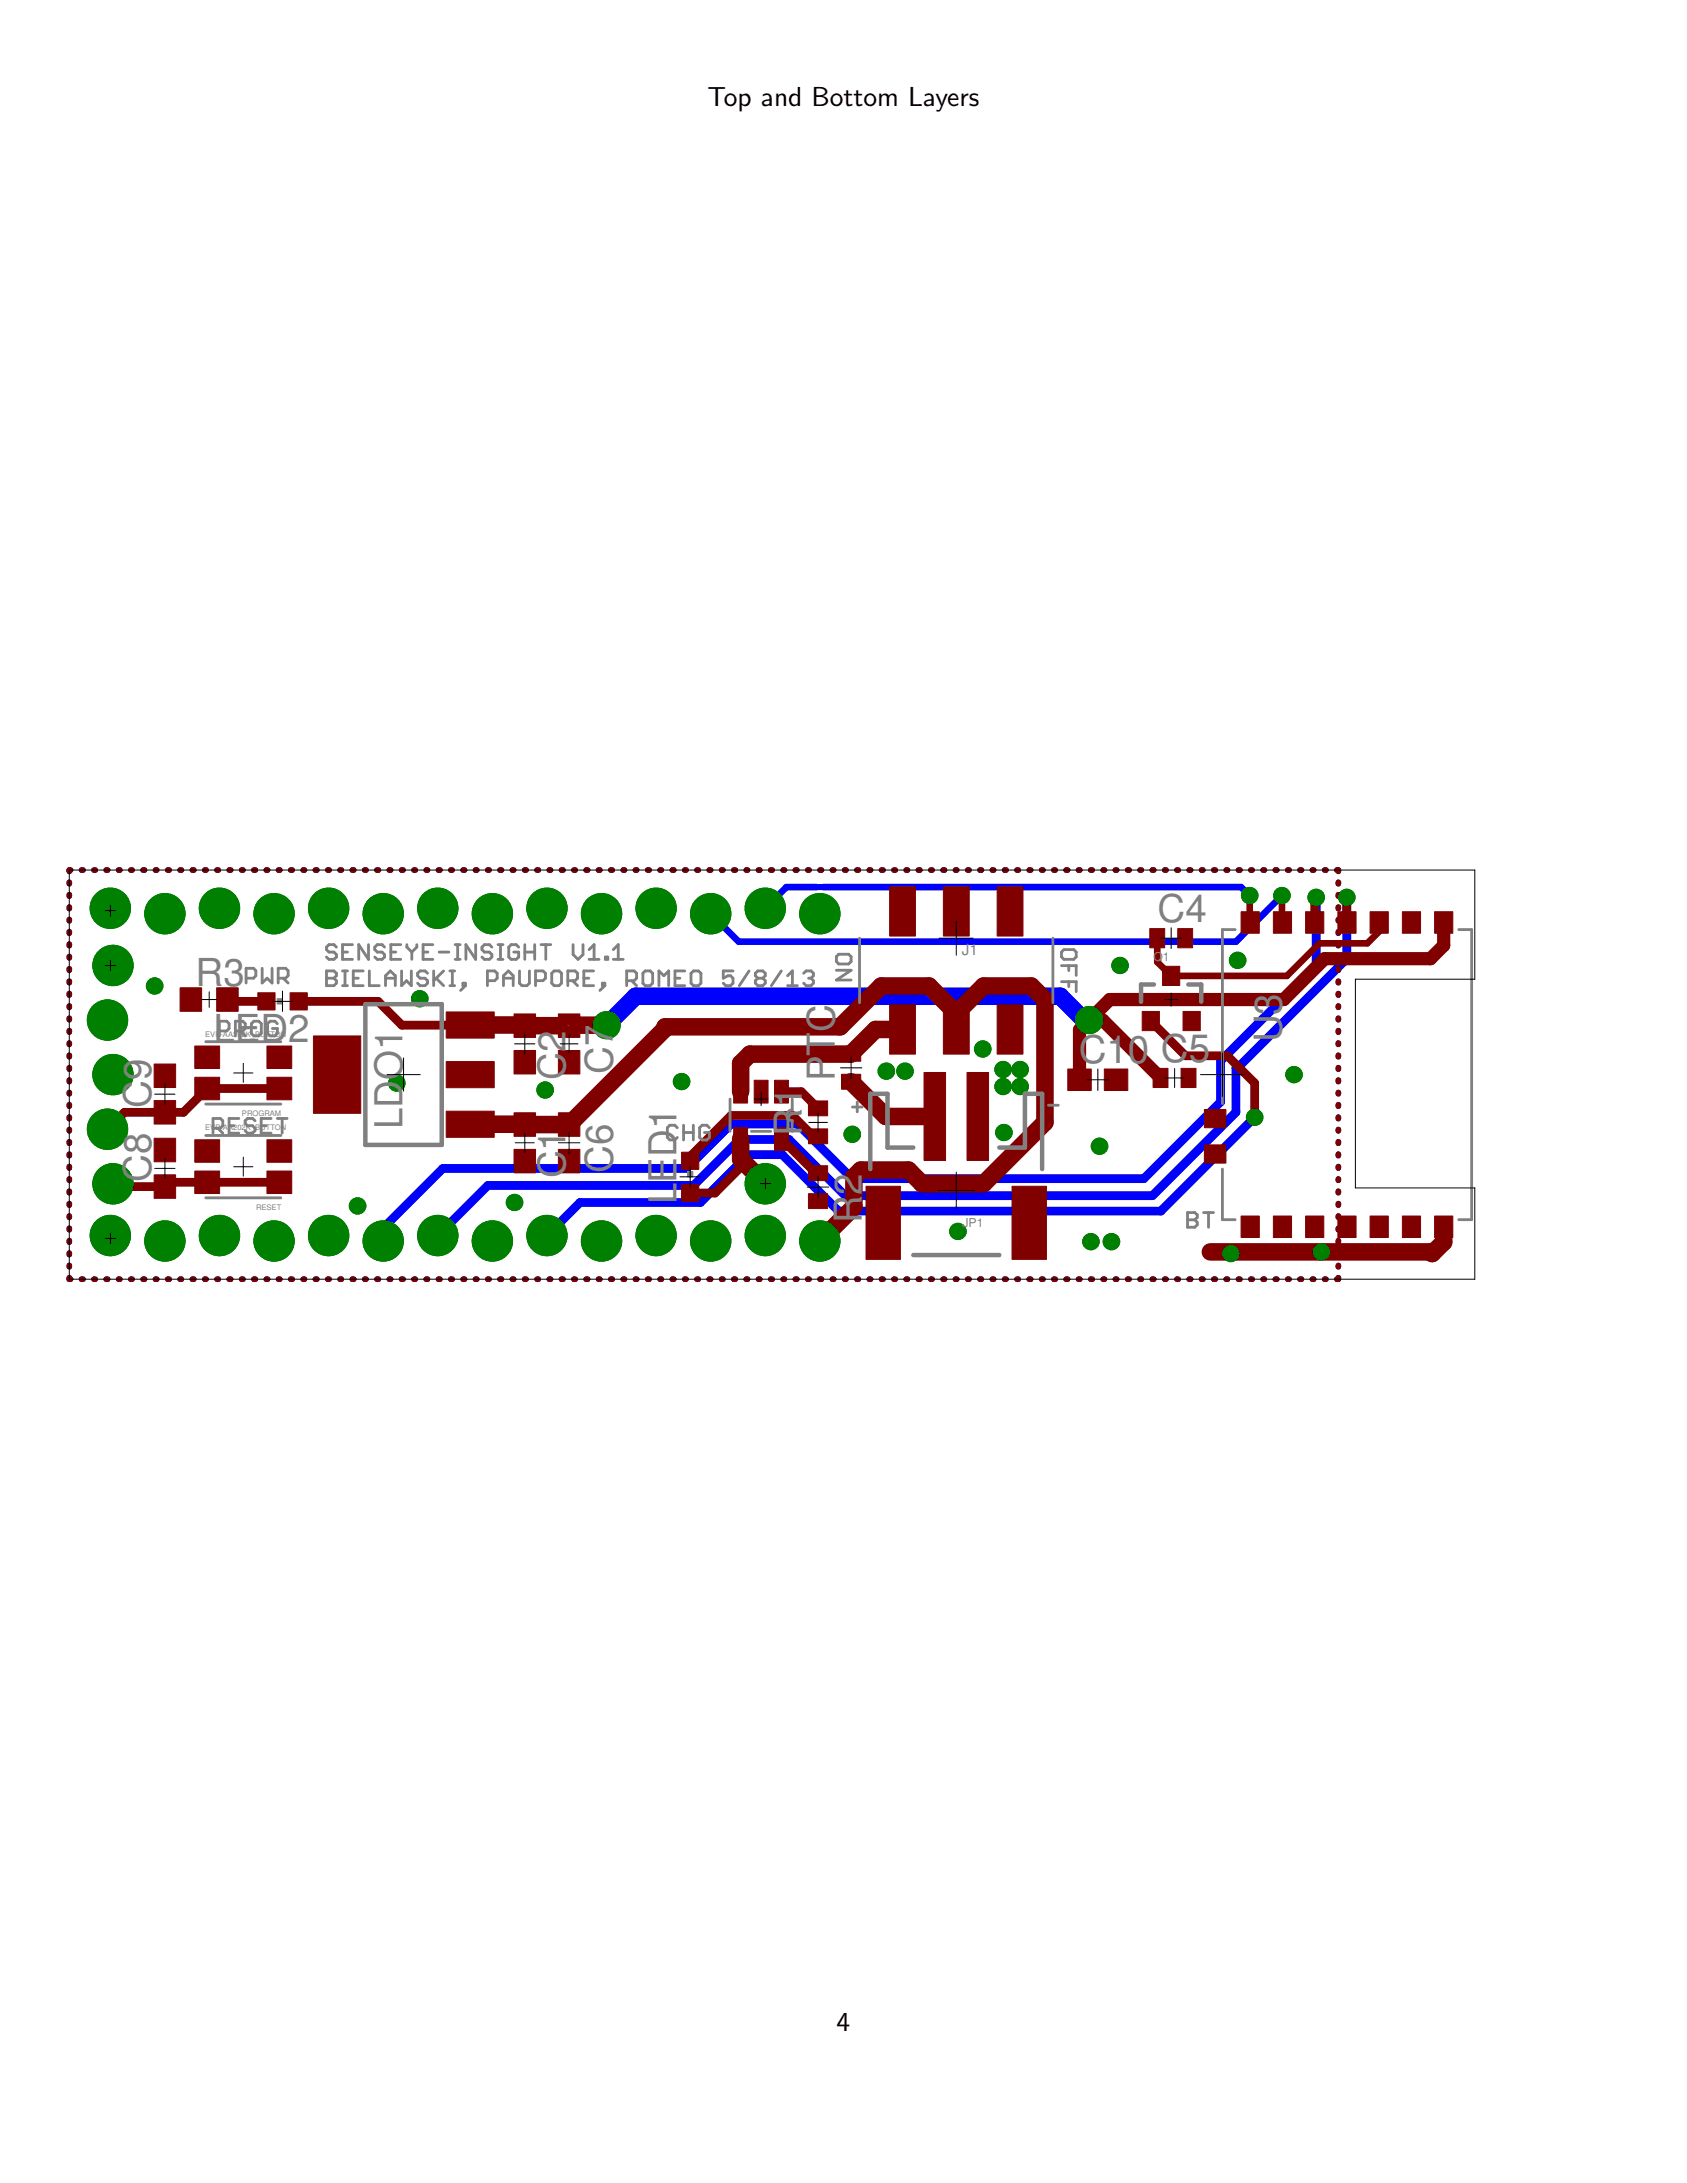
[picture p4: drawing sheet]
<svg xmlns="http://www.w3.org/2000/svg" width="216mm" height="279mm" viewBox="0 0 216 279" stroke-linecap="round" stroke-linejoin="round" font-family="sans-serif">
<defs><g id="words">
<g font-size="4.9" fill="#808080">
<text x="148.1" y="118">C4</text>
<text x="25" y="126.2">R3</text>
<text x="27.3" y="133.4">LED2</text>
<text x="78.4" y="137.5" transform="rotate(-90 78.4 137.5)">C7</text>
<text x="138.1" y="136.1">C10 C5</text>
<text x="164.1" y="133.4" transform="rotate(-90 164.1 133.4)">U3</text>
<text x="19.3" y="141.8" transform="rotate(-90 19.3 141.8)">C9</text>
<text x="72.4" y="138.2" transform="rotate(-90 72.4 138.2)">C2</text>
<text x="106.8" y="138.4" transform="rotate(-90 106.8 138.4)">PTC</text>
<text x="51.5" y="144.5" transform="rotate(-90 51.5 144.5)">LDO1</text>
<text x="86.6" y="148.1" transform="rotate(-90 86.6 148.1)">D1</text>
<text x="102.6" y="145.4" transform="rotate(-90 102.6 145.4)">R1</text>
<text x="19.3" y="151.3" transform="rotate(-90 19.3 151.3)">C8</text>
<text x="72.4" y="150.8" transform="rotate(-90 72.4 150.8)">C1</text>
<text x="78.4" y="150.1" transform="rotate(-90 78.4 150.1)">C6</text>
<text x="86.6" y="154.1" transform="rotate(-90 86.6 154.1)">L</text>
<text x="86.6" y="151.4" transform="rotate(-90 86.6 151.4)">E</text>
<text x="110.3" y="152.9" transform="rotate(-90 110.3 152.9)">2</text>
<text x="110.3" y="156.5" transform="rotate(-90 110.3 156.5)">R</text>
</g>
<g font-size="3.5">
<text x="90.5" y="13.5">Top and Bottom Layers</text>
<text x="107.1" y="259.9">4</text>
</g>
<text font-size="2" fill="#808080" x="123.1" y="122.2">J1</text>
<g font-size="1.6" fill="#808080">
<text x="147.6" y="123">Q1</text>
<text x="123.2" y="157">JP1</text>
</g>
<g font-size="1" fill="#808080">
<text x="26.3" y="132.7">EVP-AA202K_BUTTON</text>
<text x="31" y="142.8">PROGRAM</text>
<text x="26.3" y="144.7">EVP-AA202K_BUTTON</text>
<text x="32.8" y="154.8">RESET</text>
</g>
</g></defs>
<path d="M104.5 113.5h-3.9l-2.7 2.7M105.3 113.5h53.5l1.1 1.1M164.1 114.6l-5.9 5.9h-63.7l-3.5-3.6" fill="none" stroke="#00f" stroke-width=".85"/>
<path d="M104.5 113.5h.8" fill="none" stroke="#00f" stroke-width=".78"/>
<g fill="none" stroke="#00f" stroke-width=".72">
<path d="M8.9 112.9v.2M8.9 114.5v.2M8.9 116.1v.2M8.9 117.7v.2M8.9 119.3v.1M9 111.4h-.1v.1M10.4 111.4h.2M12 111.4h.2M13.6 111.4h.2M15.2 111.4h.1M16.7 111.4h.2M18.3 111.4h.2"/>
<path d="M19.9 111.4h.2M21.5 111.4h.2M23.1 111.4h.1M24.6 111.4h.2M26.2 111.4h.2M27.8 111.4h.1M29.3 111.4h.2M30.9 111.4h.2M32.5 111.4h.2M34.1 111.4h.1M35.6 111.4h.2M37.2 111.4h.2"/>
<path d="M38.8 111.4h.2M40.4 111.4h.2M42 111.4h.1M43.5 111.4h.2M45.1 111.4h.2M46.7 111.4h.1M48.2 111.4h.2M49.8 111.4h.2M51.4 111.4h.2M53 111.4h.1M54.5 111.4h.2M56.1 111.4h.2"/>
<path d="M57.7 111.4h.2M59.3 111.4h.2M60.9 111.4h.1M62.4 111.4h.2M64 111.4h.2M65.6 111.4h.1M67.1 111.4h.2M68.7 111.4h.2M70.3 111.4h.2M71.9 111.4h.2M73.4 111.4h.2M75 111.4h.2"/>
<path d="M76.6 111.4h.2M78.2 111.4h.2M79.8 111.4h.1M81.3 111.4h.2M82.9 111.4h.2M84.5 111.4h.1M86 111.4h.2M87.6 111.4h.2M89.2 111.4h.2M90.8 111.4h.2M92.4 111.4h.1M93.9 111.4h.2"/>
<path d="M95.5 111.4h.2M97.1 111.4h.1M98.6 111.4h.2M100.2 111.4h.2M101.8 111.4h.2M103.4 111.4h.1M104.9 111.4h.2M106.5 111.4h.2M108.1 111.4h.2M109.7 111.4h.2M111.3 111.4h.1M112.8 111.4h.2"/>
<path d="M114.4 111.4h.2M116 111.4h.1M117.5 111.4h.2M119.1 111.4h.2M120.7 111.4h.2M122.3 111.4h.1M123.8 111.4h.2M125.4 111.4h.2M127 111.4h.2M128.6 111.4h.2M130.2 111.4h.1M131.7 111.4h.2"/>
<path d="M133.3 111.4h.2M134.9 111.4h.1M136.4 111.4h.2M138 111.4h.2M139.6 111.4h.2M141.2 111.4h.2M142.7 111.4h.2M144.3 111.4h.2M145.9 111.4h.2M147.5 111.4h.2M149.1 111.4h.1M150.6 111.4h.2"/>
<path d="M152.2 111.4h.2M153.8 111.4h.1M155.3 111.4h.2M156.9 111.4h.2M158.5 111.4h.2M160.1 111.4h.2M161.6 111.4h.2M163.2 111.4h.2M164.8 111.4h.2M166.4 111.4h.2M168 111.4h.1M169.5 111.4h.2"/>
<path d="M171.1 111.4h.2v.1M171.3 112.9v.2M171.3 114.5v.2M171.3 116.1v.2M171.3 117.7v.2M171.3 119.3v.1M8.9 120.8v.2M8.9 122.4v.2M8.9 124v.2M8.9 125.6v.2M8.9 127.2v.2M8.9 128.8v.1"/>
<path d="M8.9 130.3v.2M8.9 131.9v.2M8.9 133.5v.2M8.9 135.1v.2M8.9 136.7v.1M8.9 138.2v.2M8.9 139.8v.2M171.3 120.8v.2M171.3 122.4v.2M171.3 124v.2M171.3 125.6v.2M171.3 127.2v.2"/>
<path d="M171.3 128.8v.1M171.3 130.3v.2M171.3 131.9v.2M171.3 133.5v.2M171.3 135.1v.2M171.3 136.7v.1M171.3 138.2v.2M171.3 139.8v.2M8.9 141.4v.2M8.9 143v.2M8.9 144.6v.1M8.9 146.1v.2"/>
<path d="M8.9 147.7v.2M8.9 149.3v.2M8.9 150.9v.2M8.9 152.5v.2M8.9 154.1v.1M8.9 155.6v.2M8.9 157.2v.2M8.9 158.8v.2M171.3 141.4v.2M171.3 143v.2M171.3 144.6v.1M171.3 146.1v.2"/>
<path d="M171.3 147.7v.2M171.3 149.3v.2M171.3 150.9v.2M171.3 152.5v.2M171.3 154.1v.1M171.3 155.6v.2M171.3 157.2v.2M171.3 158.8v.2M8.9 160.4v.2M8.9 162v.1M8.9 163.5v.2h.1M10.4 163.7h.2"/>
<path d="M12 163.7h.2M13.6 163.7h.2M15.2 163.7h.1M16.7 163.7h.2M18.3 163.7h.2M19.9 163.7h.2M21.5 163.7h.2M23.1 163.7h.1M24.6 163.7h.2M26.2 163.7h.2M27.8 163.7h.1M29.3 163.7h.2"/>
<path d="M30.9 163.7h.2M32.5 163.7h.2M34.1 163.7h.1M35.6 163.7h.2M37.2 163.7h.2M38.8 163.7h.2M40.4 163.7h.2M42 163.7h.1M43.5 163.7h.2M45.1 163.7h.2M46.7 163.7h.1M48.2 163.7h.2"/>
<path d="M49.8 163.7h.2M51.4 163.7h.2M53 163.7h.1M54.5 163.7h.2M56.1 163.7h.2M57.7 163.7h.2M59.3 163.7h.2M60.9 163.7h.1M62.4 163.7h.2M64 163.7h.2M65.6 163.7h.1M67.1 163.7h.2"/>
<path d="M68.7 163.7h.2M70.3 163.7h.2M71.9 163.7h.2M73.4 163.7h.2M75 163.7h.2M76.6 163.7h.2M78.2 163.7h.2M79.8 163.7h.1M81.3 163.7h.2M82.9 163.7h.2M84.5 163.7h.1M86 163.7h.2"/>
<path d="M87.6 163.7h.2M89.2 163.7h.2M90.8 163.7h.2M92.4 163.7h.1M93.9 163.7h.2M95.5 163.7h.2M97.1 163.7h.1M98.6 163.7h.2M100.2 163.7h.2M101.8 163.7h.2M103.4 163.7h.1M104.9 163.7h.2"/>
<path d="M106.5 163.7h.2M108.1 163.7h.2M109.7 163.7h.2M111.3 163.7h.1M112.8 163.7h.2M114.4 163.7h.2M116 163.7h.1M117.5 163.7h.2M119.1 163.7h.2M120.7 163.7h.2M122.3 163.7h.1M123.8 163.7h.2"/>
<path d="M125.4 163.7h.2M127 163.7h.2M128.6 163.7h.2M130.2 163.7h.1M131.7 163.7h.2M133.3 163.7h.2M134.9 163.7h.1M136.4 163.7h.2M138 163.7h.2M139.6 163.7h.2M141.2 163.7h.2M142.7 163.7h.2"/>
<path d="M144.3 163.7h.2M145.9 163.7h.2M147.5 163.7h.2M149.1 163.7h.1M150.6 163.7h.2M152.2 163.7h.2M153.8 163.7h.1M155.3 163.7h.2M156.9 163.7h.2M158.5 163.7h.2M160.1 163.7h.2M161.6 163.7h.2"/>
<path d="M163.2 163.7h.2M164.8 163.7h.2M166.4 163.7h.2M168 163.7h.1M169.5 163.7h.2M171.3 160.4v.2M171.3 162v.1M171.3 163.5v.2h-.2"/>
</g>
<path d="M168.4 114.9v8.7l-12.2 12.2v5.2l-9.8 9.9h-37.3l-7-7h-8.5l-5.7 5.6h-31.2l-7.7 7.7v1.6M172.4 114.9v7.8l-14 14h-.2v5.6l-10.7 10.7h-39.3l-7.2-7.2h-6.3l-5.9 5.9h-26.4l-6.4 6.4M160.6 143l-12 12h-41.3l-7.2-7.2h-4.3l-6.2 6.1h-15.4l-4.2 4.2" fill="none" stroke="#00f" stroke-width="1.1"/>
<path d="M139.4 130.6h-.7l-3-3.1h-54.4l-3.7 3.7" fill="none" stroke="#00f" stroke-width="2.2"/>
<g fill="#008000" stroke="#008000" stroke-width=".13">
<circle cx="14.1" cy="116.2" r="2.58"/>
<circle cx="21.1" cy="116.9" r="2.58"/>
<circle cx="28.1" cy="116.2" r="2.58"/>
<circle cx="35.1" cy="116.9" r="2.58"/>
<circle cx="42.1" cy="116.2" r="2.58"/>
<circle cx="49" cy="116.9" r="2.58"/>
<circle cx="56" cy="116.2" r="2.58"/>
<circle cx="63" cy="116.9" r="2.58"/>
<circle cx="70" cy="116.2" r="2.58"/>
<circle cx="77" cy="116.9" r="2.58"/>
<circle cx="84" cy="116.2" r="2.58"/>
<circle cx="91" cy="116.9" r="2.58"/>
<circle cx="97.9" cy="116.2" r="2.58"/>
<circle cx="104.9" cy="116.9" r="2.58"/>
<circle cx="14.1" cy="158.1" r="2.58"/>
<circle cx="21.1" cy="158.8" r="2.58"/>
<circle cx="28.1" cy="158.1" r="2.58"/>
<circle cx="35.1" cy="158.8" r="2.58"/>
<circle cx="42.1" cy="158.1" r="2.58"/>
<circle cx="49" cy="158.8" r="2.58"/>
<circle cx="56" cy="158.1" r="2.58"/>
<circle cx="63" cy="158.8" r="2.58"/>
<circle cx="70" cy="158.1" r="2.58"/>
<circle cx="77" cy="158.8" r="2.58"/>
<circle cx="84" cy="158.1" r="2.58"/>
<circle cx="91" cy="158.8" r="2.58"/>
<circle cx="97.9" cy="158.1" r="2.58"/>
<circle cx="104.9" cy="158.8" r="2.58"/>
<circle cx="14.5" cy="123.6" r="2.58"/>
<circle cx="13.8" cy="130.6" r="2.58"/>
<circle cx="14.5" cy="137.5" r="2.58"/>
<circle cx="13.8" cy="144.5" r="2.58"/>
<circle cx="14.5" cy="151.5" r="2.58"/>
<circle cx="97.9" cy="151.5" r="2.58"/>
<circle cx="164.1" cy="114.6" r="1.05"/>
<circle cx="159.9" cy="114.6" r="1.05"/>
<circle cx="128.5" cy="144.9" r="1.05"/>
<circle cx="69.8" cy="139.5" r="1.05"/>
<circle cx="109.1" cy="145.2" r="1.05"/>
<circle cx="50.8" cy="138.6" r="1.05"/>
<circle cx="19.8" cy="126.2" r="1.05"/>
<circle cx="115.8" cy="137.1" r="1.05"/>
<circle cx="158.4" cy="122.9" r="1.05"/>
<circle cx="45.8" cy="154.3" r="1.05"/>
<circle cx="122.6" cy="157.6" r="1.05"/>
<circle cx="143.4" cy="123.6" r="1.05"/>
<circle cx="128.4" cy="136.9" r="1.05"/>
<circle cx="130.6" cy="136.9" r="1.05"/>
<circle cx="128.4" cy="139.1" r="1.05"/>
<circle cx="130.6" cy="139.1" r="1.05"/>
<circle cx="125.8" cy="134.3" r="1.05"/>
<circle cx="53.7" cy="127.8" r="1.05"/>
<circle cx="169.1" cy="160.2" r="1.05"/>
<circle cx="113.4" cy="137.1" r="1.05"/>
<circle cx="65.9" cy="153.9" r="1.05"/>
<circle cx="139.6" cy="158.9" r="1.05"/>
<circle cx="140.7" cy="146.7" r="1.05"/>
<circle cx="165.6" cy="137.5" r="1.05"/>
<circle cx="142.3" cy="158.9" r="1.05"/>
<circle cx="157.5" cy="160.4" r="1.05"/>
<circle cx="87.2" cy="138.4" r="1.05"/>
<circle cx="160.6" cy="143" r="1.05"/>
<circle cx="139.4" cy="130.6" r="1.74"/>
<circle cx="77.6" cy="131.2" r="1.74"/>
<circle cx="168.5" cy="114.8" r="1.05"/>
<circle cx="172.4" cy="114.8" r="1.05"/>
<circle cx="14.1" cy="116.2" r="1.4"/>
<circle cx="21.1" cy="116.9" r="1.4"/>
<circle cx="28.1" cy="116.2" r="1.4"/>
<circle cx="35.1" cy="116.9" r="1.4"/>
<circle cx="42.1" cy="116.2" r="1.4"/>
<circle cx="49" cy="116.9" r="1.4"/>
<circle cx="56" cy="116.2" r="1.4"/>
<circle cx="63" cy="116.9" r="1.4"/>
<circle cx="70" cy="116.2" r="1.4"/>
<circle cx="77" cy="116.9" r="1.4"/>
<circle cx="84" cy="116.2" r="1.4"/>
<circle cx="91" cy="116.9" r="1.4"/>
<circle cx="97.9" cy="116.2" r="1.4"/>
<circle cx="104.9" cy="116.9" r="1.4"/>
<circle cx="14.1" cy="158.1" r="1.4"/>
<circle cx="21.1" cy="158.8" r="1.4"/>
<circle cx="28.1" cy="158.1" r="1.4"/>
<circle cx="35.1" cy="158.8" r="1.4"/>
<circle cx="42.1" cy="158.1" r="1.4"/>
<circle cx="49" cy="158.8" r="1.4"/>
<circle cx="56" cy="158.1" r="1.4"/>
<circle cx="63" cy="158.8" r="1.4"/>
<circle cx="70" cy="158.1" r="1.4"/>
<circle cx="77" cy="158.8" r="1.4"/>
<circle cx="84" cy="158.1" r="1.4"/>
<circle cx="91" cy="158.8" r="1.4"/>
<circle cx="97.9" cy="158.1" r="1.4"/>
<circle cx="104.9" cy="158.8" r="1.4"/>
<circle cx="14.5" cy="123.6" r="1.4"/>
<circle cx="13.8" cy="130.6" r="1.4"/>
<circle cx="14.5" cy="137.5" r="1.4"/>
<circle cx="13.8" cy="144.5" r="1.4"/>
<circle cx="14.5" cy="151.5" r="1.4"/>
<circle cx="97.9" cy="151.5" r="1.4"/>
<circle cx="164.1" cy="114.6" r=".49"/>
<circle cx="159.9" cy="114.6" r=".49"/>
<circle cx="128.5" cy="144.9" r=".49"/>
<circle cx="69.8" cy="139.5" r=".49"/>
<circle cx="109.1" cy="145.2" r=".49"/>
<circle cx="50.8" cy="138.6" r=".49"/>
<circle cx="19.8" cy="126.2" r=".49"/>
<circle cx="115.8" cy="137.1" r=".49"/>
<circle cx="158.4" cy="122.9" r=".49"/>
<circle cx="45.8" cy="154.3" r=".49"/>
<circle cx="122.6" cy="157.6" r=".49"/>
<circle cx="143.3" cy="123.6" r=".49"/>
<circle cx="128.4" cy="136.9" r=".49"/>
<circle cx="130.6" cy="136.9" r=".49"/>
<circle cx="128.4" cy="139.1" r=".49"/>
<circle cx="130.6" cy="139.1" r=".49"/>
<circle cx="125.8" cy="134.3" r=".49"/>
<circle cx="53.7" cy="127.8" r=".49"/>
<circle cx="169.1" cy="160.2" r=".49"/>
<circle cx="113.4" cy="137.1" r=".49"/>
<circle cx="65.8" cy="153.9" r=".49"/>
<circle cx="139.6" cy="158.9" r=".49"/>
<circle cx="140.7" cy="146.7" r=".49"/>
<circle cx="165.6" cy="137.5" r=".49"/>
<circle cx="142.2" cy="158.9" r=".49"/>
<circle cx="157.5" cy="160.4" r=".49"/>
<circle cx="87.2" cy="138.4" r=".49"/>
<circle cx="160.6" cy="143" r=".49"/>
<circle cx="139.4" cy="130.6" r="1.14"/>
<circle cx="77.6" cy="131.2" r="1.14"/>
<circle cx="168.4" cy="114.9" r=".49"/>
<circle cx="172.4" cy="114.9" r=".49"/>
</g>
<g fill="#800000" stroke="#800000" stroke-width=".13">
<path d="M57.1 142.2h6.1v3.4h-6.1z"/>
<path d="M57.1 135.9h6.1v3.3h-6.1z"/>
<path d="M57.1 129.5h6.1v3.4h-6.1z"/>
<path d="M40.1 132.6h6.1v9.9h-6.1z"/>
<path d="M65.8 142.4h2.7v3h-2.7z"/>
<path d="M65.8 147.1h2.7v3h-2.7z"/>
<path d="M65.8 129.8h2.7v3h-2.7z"/>
<path d="M65.8 134.5h2.7v3h-2.7z"/>
<path d="M96.5 138.3h1.8v2.9h-1.8z"/>
<path d="M99.1 138.3h1.8v2.9h-1.8z"/>
<path d="M93.9 138.3h1.8v2.9h-1.8z"/>
<path d="M93.9 144.3h1.8v2.9h-1.8z"/>
<path d="M99.1 144.3h1.8v2.9h-1.8z"/>
<path d="M103.5 144.5h2.4v1.9h-2.4z"/>
<path d="M103.5 140.9h2.4v1.9h-2.4z"/>
<path d="M87.2 147.5h2.2v2.2h-2.2z"/>
<path d="M87.2 151.6h2.2v2.2h-2.2z"/>
<path d="M103.5 149.2h2.4v1.9h-2.4z"/>
<path d="M103.5 152.8h2.4v1.9h-2.4z"/>
<path d="M123.8 137.3h2.7v11.2h-2.7z"/>
<path d="M118.3 137.3h2.7v11.2h-2.7z"/>
<path d="M129.5 151.8h4.4v9.4h-4.4z"/>
<path d="M110.8 151.8h4.4v9.4h-4.4z"/>
<path d="M107.7 137.5h2.5v1.9h-2.5z"/>
<path d="M107.7 133.9h2.5v1.9h-2.5z"/>
<path d="M120.7 128.6h3.3v6.3h-3.3z"/>
<path d="M113.9 128.6h3.3v6.3h-3.3z"/>
<path d="M127.6 128.6h3.3v6.3h-3.3z"/>
<path d="M120.7 113.5h3.3v6.3h-3.3z"/>
<path d="M113.9 113.5h3.3v6.3h-3.3z"/>
<path d="M127.6 113.5h3.3v6.3h-3.3z"/>
<path d="M33 127.1h2.2v2.2h-2.2z"/>
<path d="M37.1 127.1h2.2v2.2h-2.2z"/>
<path d="M23.1 126.4h2.7v3h-2.7z"/>
<path d="M27.7 126.4h2.8v3h-2.8z"/>
<path d="M154.1 146.5h2.8v2.4h-2.8z"/>
<path d="M154.1 142h2.8v2.3h-2.8z"/>
<path d="M158.8 155.6h2.4v2.8h-2.4z"/>
<path d="M163 155.6h2.3v2.8h-2.3z"/>
<path d="M167.1 155.6h2.3v2.8h-2.3z"/>
<path d="M171.2 155.6h2.3v2.8h-2.3z"/>
<path d="M175.3 155.6h2.4v2.8h-2.4z"/>
<path d="M179.5 155.6h2.3v2.8h-2.3z"/>
<path d="M183.6 155.6h2.3v2.8h-2.3z"/>
<path d="M158.8 116.7h2.4v2.7h-2.4z"/>
<path d="M163 116.7h2.3v2.7h-2.3z"/>
<path d="M167.1 116.7h2.3v2.7h-2.3z"/>
<path d="M171.2 116.7h2.3v2.7h-2.3z"/>
<path d="M175.3 116.7h2.4v2.7h-2.4z"/>
<path d="M179.5 116.7h2.3v2.7h-2.3z"/>
<path d="M183.6 116.7h2.3v2.7h-2.3z"/>
<path d="M148.8 123.7h2.2v2.4h-2.2z"/>
<path d="M151.4 129.5h2.2v2.4h-2.2z"/>
<path d="M146.2 129.5h2.2v2.4h-2.2z"/>
<path d="M147.2 118.9h1.9v2.4h-1.9z"/>
<path d="M150.7 118.9h1.9v2.4h-1.9z"/>
<path d="M147.6 136.7h1.9v2.5h-1.9z"/>
<path d="M151.2 136.7h1.9v2.5h-1.9z"/>
<path d="M71.5 142.4h2.7v3h-2.7z"/>
<path d="M71.5 147.1h2.7v3h-2.7z"/>
<path d="M71.5 129.8h2.7v3h-2.7z"/>
<path d="M71.5 134.5h2.7v3h-2.7z"/>
<path d="M19.7 150.4h2.8v3h-2.8z"/>
<path d="M19.7 145.7h2.8v3h-2.8z"/>
<path d="M19.7 140.9h2.8v3h-2.8z"/>
<path d="M19.7 136.2h2.8v3h-2.8z"/>
<path d="M34.2 149.9h3.1v2.9h-3.1z"/>
<path d="M34.2 145.9h3.1v2.9h-3.1z"/>
<path d="M24.9 149.9h3.2v2.9h-3.2z"/>
<path d="M24.9 145.9h3.2v2.9h-3.2z"/>
<path d="M34.2 137.9h3.1v2.9h-3.1z"/>
<path d="M34.2 133.9h3.1v2.9h-3.1z"/>
<path d="M24.9 137.9h3.2v2.9h-3.2z"/>
<path d="M24.9 133.9h3.2v2.9h-3.2z"/>
<path d="M136.7 136.8h3v2.8h-3z"/>
<path d="M141.3 136.8h3v2.8h-3z"/>
</g>
<path d="M159.9 114.6l.1 3.5M164.1 114.6v3.1l.2 .2-.2 .2M176.5 118.1v1.1l-1.5 1.5h-6.1l-4.2 4.2h-14.8l-1.8-1.8v-3M147.3 130.7h.1M148.5 138l.2 .1" fill="none" stroke="#800000" stroke-width=".85"/>
<g fill="none" stroke="#800000" stroke-width=".72">
<path d="M8.9 112.9v.2M8.9 114.5v.2M8.9 116.1v.2M8.9 117.7v.2M8.9 119.3v.1M9 111.4h-.1v.1M10.4 111.4h.2M12 111.4h.2M13.6 111.4h.2M15.2 111.4h.1M16.7 111.4h.2M18.3 111.4h.2"/>
<path d="M19.9 111.4h.2M21.5 111.4h.2M23.1 111.4h.1M24.6 111.4h.2M26.2 111.4h.2M27.8 111.4h.1M29.3 111.4h.2M30.9 111.4h.2M32.5 111.4h.2M34.1 111.4h.1M35.6 111.4h.2M37.2 111.4h.2"/>
<path d="M38.8 111.4h.2M40.4 111.4h.2M42 111.4h.1M43.5 111.4h.2M45.1 111.4h.2M46.7 111.4h.1M48.2 111.4h.2M49.8 111.4h.2M51.4 111.4h.2M53 111.4h.1M54.5 111.4h.2M56.1 111.4h.2"/>
<path d="M57.7 111.4h.2M59.3 111.4h.2M60.9 111.4h.1M62.4 111.4h.2M64 111.4h.2M65.6 111.4h.1M67.1 111.4h.2M68.7 111.4h.2M70.3 111.4h.2M71.9 111.4h.2M73.4 111.4h.2M75 111.4h.2"/>
<path d="M76.6 111.4h.2M78.2 111.4h.2M79.8 111.4h.1M81.3 111.4h.2M82.9 111.4h.2M84.5 111.4h.1M86 111.4h.2M87.6 111.4h.2M89.2 111.4h.2M90.8 111.4h.2M92.4 111.4h.1M93.9 111.4h.2"/>
<path d="M95.5 111.4h.2M97.1 111.4h.1M98.6 111.4h.2M100.2 111.4h.2M101.8 111.4h.2M103.4 111.4h.1M104.9 111.4h.2M106.5 111.4h.2M108.1 111.4h.2M109.7 111.4h.2M111.3 111.4h.1M112.8 111.4h.2"/>
<path d="M114.4 111.4h.2M116 111.4h.1M117.5 111.4h.2M119.1 111.4h.2M120.7 111.4h.2M122.3 111.4h.1M123.8 111.4h.2M125.4 111.4h.2M127 111.4h.2M128.6 111.4h.2M130.2 111.4h.1M131.7 111.4h.2"/>
<path d="M133.3 111.4h.2M134.9 111.4h.1M136.4 111.4h.2M138 111.4h.2M139.6 111.4h.2M141.2 111.4h.2M142.7 111.4h.2M144.3 111.4h.2M145.9 111.4h.2M147.5 111.4h.2M149.1 111.4h.1M150.6 111.4h.2"/>
<path d="M152.2 111.4h.2M153.8 111.4h.1M155.3 111.4h.2M156.9 111.4h.2M158.5 111.4h.2M160.1 111.4h.2M161.6 111.4h.2M163.2 111.4h.2M164.8 111.4h.2M166.4 111.4h.2M168 111.4h.1M169.5 111.4h.2"/>
<path d="M171.1 111.4h.2v.1M171.3 112.9v.2M171.3 114.5v.2M171.3 116.1v.2M171.3 117.7v.2M171.3 119.3v.1M8.9 120.8v.2M8.9 122.4v.2M8.9 124v.2M8.9 125.6v.2M8.9 127.2v.2M8.9 128.8v.1"/>
<path d="M8.9 130.3v.2M8.9 131.9v.2M8.9 133.5v.2M8.9 135.1v.2M8.9 136.7v.1M8.9 138.2v.2M8.9 139.8v.2M171.3 120.8v.2M171.3 122.4v.2M171.3 124v.2M171.3 125.6v.2M171.3 127.2v.2"/>
<path d="M171.3 128.8v.1M171.3 130.3v.2M171.3 131.9v.2M171.3 133.5v.2M171.3 135.1v.2M171.3 136.7v.1M171.3 138.2v.2M171.3 139.8v.2M8.9 141.4v.2M8.9 143v.2M8.9 144.6v.1M8.9 146.1v.2"/>
<path d="M8.9 147.7v.2M8.9 149.3v.2M8.9 150.9v.2M8.9 152.5v.2M8.9 154.1v.1M8.9 155.6v.2M8.9 157.2v.2M8.9 158.8v.2M171.3 141.4v.2M171.3 143v.2M171.3 144.6v.1M171.3 146.1v.2"/>
<path d="M171.3 147.7v.2M171.3 149.3v.2M171.3 150.9v.2M171.3 152.5v.2M171.3 154.1v.1M171.3 155.6v.2M171.3 157.2v.2M171.3 158.8v.2M8.9 160.4v.2M8.9 162v.1M8.9 163.5v.2h.1M10.4 163.7h.2"/>
<path d="M12 163.7h.2M13.6 163.7h.2M15.2 163.7h.1M16.7 163.7h.2M18.3 163.7h.2M19.9 163.7h.2M21.5 163.7h.2M23.1 163.7h.1M24.6 163.7h.2M26.2 163.7h.2M27.8 163.7h.1M29.3 163.7h.2"/>
<path d="M30.9 163.7h.2M32.5 163.7h.2M34.1 163.7h.1M35.6 163.7h.2M37.2 163.7h.2M38.8 163.7h.2M40.4 163.7h.2M42 163.7h.1M43.5 163.7h.2M45.1 163.7h.2M46.7 163.7h.1M48.2 163.7h.2"/>
<path d="M49.8 163.7h.2M51.4 163.7h.2M53 163.7h.1M54.5 163.7h.2M56.1 163.7h.2M57.7 163.7h.2M59.3 163.7h.2M60.9 163.7h.1M62.4 163.7h.2M64 163.7h.2M65.6 163.7h.1M67.1 163.7h.2"/>
<path d="M68.7 163.7h.2M70.3 163.7h.2M71.9 163.7h.2M73.4 163.7h.2M75 163.7h.2M76.6 163.7h.2M78.2 163.7h.2M79.8 163.7h.1M81.3 163.7h.2M82.9 163.7h.2M84.5 163.7h.1M86 163.7h.2"/>
<path d="M87.6 163.7h.2M89.2 163.7h.2M90.8 163.7h.2M92.4 163.7h.1M93.9 163.7h.2M95.5 163.7h.2M97.1 163.7h.1M98.6 163.7h.2M100.2 163.7h.2M101.8 163.7h.2M103.4 163.7h.1M104.9 163.7h.2"/>
<path d="M106.5 163.7h.2M108.1 163.7h.2M109.7 163.7h.2M111.3 163.7h.1M112.8 163.7h.2M114.4 163.7h.2M116 163.7h.1M117.5 163.7h.2M119.1 163.7h.2M120.7 163.7h.2M122.3 163.7h.1M123.8 163.7h.2"/>
<path d="M125.4 163.7h.2M127 163.7h.2M128.6 163.7h.2M130.2 163.7h.1M131.7 163.7h.2M133.3 163.7h.2M134.9 163.7h.1M136.4 163.7h.2M138 163.7h.2M139.6 163.7h.2M141.2 163.7h.2M142.7 163.7h.2"/>
<path d="M144.3 163.7h.2M145.9 163.7h.2M147.5 163.7h.2M149.1 163.7h.1M150.6 163.7h.2M152.2 163.7h.2M153.8 163.7h.1M155.3 163.7h.2M156.9 163.7h.2M158.5 163.7h.2M160.1 163.7h.2M161.6 163.7h.2"/>
<path d="M163.2 163.7h.2M164.8 163.7h.2M166.4 163.7h.2M168 163.7h.1M169.5 163.7h.2M171.3 160.4v.2M171.3 162v.1M171.3 163.5v.2h-.2"/>
</g>
<path d="M60.2 131.2l12.6 .1M72.7 131.2h4.9M108.9 138.5l4.5 4.4h6.2M115.5 131.8h-3.4l-3.2 3.1h-12.9l-1.2 1.2v3.6M122.4 129.7v2.1M122.4 129.7l-3.5-3.5h-6.1l-5.3 5.2h-22.4v.3l-12.3 12.2h-12.6M122.4 129.7l3.5-3.5h6.1l1.7 1.7v15.8l-7.8 7.8h-7.9l-1.7-1.7h-6.1l-.9 .8v3.9l-4.4 4.3M94.8 145.8v2.6l3.1 3.1M184.8 157v2l-1.5 1.4-.2-.2h-28.2" fill="none" stroke="#800000" stroke-width="2.2"/>
<g fill="none" stroke="#800000" stroke-width="1.1">
<path d="M168.4 114.9l-.1 .1v3.1M172.4 114.9v3.2M29.1 127.9l.2 .3h4.8M35.8 139.3h-9.3l-3 3.1h-7.6l-2.1 2.1M38.2 128.2h10.2l3 3h8.8M100 139.7h2.6l2.1 2.2M147.3 130.7l4.4 4.4h5.4l3.5 3.5v4.4M14.5 151.5l.3 .4h6.3M20.7 151.5l.4 .4M26.5 151.3l-.5 .6M35.8 151.3h-14.1l-.6 .6M95.3 148.9l-3.8 3.8h-3.2"/>
<path d="M100 145.8l4.4 4.4h.3M104.7 145.4h-.6l-2.7-2.6h-7.8l-5.3 5.2v.6"/>
</g>
<path d="M184.8 118.1v2.9l-1.7 1.7h-13.6l-5.2 5.2h-22.3l-3.8 3.9v6.4M139.4 130.6h1.7l7.4 7.4" fill="none" stroke="#800000" stroke-width="1.7"/>
<g fill="none" stroke="#808080" stroke-width=".36">
<path d="M158.1 119h-1.7v22.2M186.7 119h1.6v37.1h-1.6M26.3 133.3h9.6M28.1 132h.9l.3-.4v-.6l-.3-.3h-.9v1.9M30.1 132h1l.3-.4v-.6l-.3-.3h-1v1.9M30.8 132l.6 .6M31.5 125.2h.9l.3-.3v-.7l-.3-.3h-.9v1.9M32.2 131l.3-.3h.6l.3 .3v1.3l-.3 .3h-.6l-.3-.3zM33.5 123.9v1.9l.7-.6 .6 .6v-1.9M35.5 131l-.3-.3h-.6l-.4 .3v1.3l.4 .3h.6l.3-.3v-.7h-.6M35.6 125.2h1l.3-.3v-.7l-.3-.3h-1v1.9M36.2 125.2l.7 .6"/>
<path d="M41.8 125.2h.9M41.8 124.3h.9l.4 .3v.3l-.4 .3 .4 .3v.3l-.4 .4h-.9zM43.1 121.2l-.4-.3h-.6l-.3 .3v.3l.3 .4h.6l.4 .3v.3l-.4 .3h-.6l-.3-.3M43.8 121.9h.7M43.8 124.3h.7M43.8 126.2h.7M44.2 124.3v1.9M45.1 120.9h-1.3v1.9h1.3M45.2 125.2h.6M46.5 124.3h-1.3v1.9h1.3M47.2 120.9v1.9l-1.3-1.9v1.9M47.3 124.3v1.9h1.2"/>
<path d="M49.2 121.2l-.3-.3h-.6l-.3 .3v.3l.3 .4h.6l.3 .3v.3l-.3 .3h-.6l-.3-.3M49.3 125.2h1.3M49.3 126.2v-1.3l.7-.6 .6 .6v1.3M50 121.9h.7M51.3 120.9h-1.3v1.9h1.3M51.4 124.3v1.9l.6-.7 .6 .7v-1.9M52.1 120.9v.3l.6 .7M52.7 121.9v.9M53.3 120.9v.3l-.6 .7M54.1 121.9h.7M54.7 124.6l-.3-.3h-.6l-.4 .3v.3l.4 .3h.6l.3 .3v.3l-.3 .4h-.6l-.4-.4M55.4 120.9h-1.3v1.9h1.3"/>
<path d="M55.5 124.3v1.9M55.8 125.2l1 1M56.2 121.9h1.2M56.8 124.3l-1.3 1.2M57.6 124.3h.6M57.6 126.2h.6M57.9 124.3v1.9M58.3 122.8h.6M58.3 120.9h.6M58.6 120.9v1.9M59.2 125.8h.4v.4h-.4zM59.6 126.2l-.7 .6"/>
<path d="M60.9 120.9v1.9l-1.3-1.9v1.9M62.4 125.5h.9l.3-.3v-.6l-.3-.3h-.9v1.9M62.9 121.2l-.3-.3h-.6l-.3 .3v.3l.3 .4h.6l.3 .3v.3l-.3 .3h-.6l-.3-.3M63.7 122.8h.7M63.7 120.9h.7M64.1 120.9v1.9M64.4 125.2h1.3M64.4 126.2v-1.3l.7-.6 .6 .6v1.3M66.4 121.2l-.3-.3h-.7l-.3 .3v1.3l.3 .3h.7l.3-.3v-.6h-.7M66.5 124.3v1.5l.3 .4h.6l.4-.4v-1.5M67.2 121.9h1.2M67.2 120.9v1.9"/>
<path d="M68.4 120.9v1.9M68.5 125.5h1l.3-.3v-.6l-.3-.3h-1v1.9M69.2 120.9h1.3M69.8 120.9v1.9M70.9 124.3h.6l.4 .3v1.2l-.4 .4h-.6l-.3-.4v-1.2zM72.7 125.5h.9l.3-.3v-.6l-.3-.3h-.9v1.9M73.3 125.5l.6 .7M73.3 120.9v1.3l.7 .6 .6-.6v-1.3M74.7 125.2h.7M75.4 122.8h1.3M75.4 121.5l.6-.6v1.9M76 124.3h-1.3v1.9h1.3"/>
<path d="M77.1 125.8h.3v.4h-.3zM77.4 126.2l-.6 .6M77.5 122.5h.3v.3h-.3zM78.5 122.8h1.3M78.5 121.5l.6-.6v1.9M80.2 125.5h1l.3-.3v-.6l-.3-.3h-1v1.9M80.8 125.5l.7 .7M82.6 124.3h.6l.3 .3v1.2l-.3 .4h-.6l-.3-.4v-1.2zM84.3 126.2v-1.9l.7 .6 .6-.6v1.9M86.4 125.2h.6M87.6 124.3h-1.2v1.9h1.2M88.4 124.6l.4-.3h.6l.3 .3v1.2l-.3 .4h-.6l-.4-.4z"/>
<path d="M93.8 124.3h-1.2v.9l.6-.3h.3l.3 .3v.6l-.3 .4h-.6l-.3-.4M95.9 124.3l-1.3 1.9M97 125.2h.6M97 125.2l-.3-.3v-.3l.3-.3h.6l.3 .3v.3l-.3 .3M97 125.2l-.3 .3v.3l.3 .4h.6l.3-.4v-.3l-.3-.3M100 124.3l-1.3 1.9M100.8 126.2h1.2M100.8 124.9l.6-.6v1.9M102.8 124.6l.4-.3h.6l.3 .3v.3l-.3 .3M103.5 125.2h.3M103.8 125.2l.3 .3v.3l-.3 .4h-.6l-.4-.4M107 124.2h1.9l-1.9 1.2h1.9"/>
<path d="M107.3 122.1h1.3l.3 .3v.7l-.3 .3h-1.3l-.3-.3v-.7zM110 120.1v8.2M134.7 120.1v8.2M135.8 121.9l.4-.4h1.2l.3 .4v.6l-.3 .3h-1.2l-.4-.3zM135.8 123.6h1.9v1.2M135.8 125.6h1.9v1.3M136.8 123.6v.6M136.8 125.6v.7M26.3 145.3h9.6M26.3 153.3h9.6M26.3 141.3h9.6M27.3 144.4h.9l.3-.3v-.7l-.3-.2h-.9v1.8"/>
<path d="M27.9 144.4l.6 .6M29.3 144.1h.7M30.6 143.2h-1.3v1.8h1.3M32.6 143.4l-.3-.2h-.6l-.3 .2v.4l.3 .3h.6l.3 .3v.3l-.3 .3h-.6l-.3-.3M33.4 144.1h.7M34.7 143.2h-1.3v1.8h1.3M35.5 143.2h1.2M36.1 143.2v1.8M86.7 144.3l-.3-.3h-.7l-.3 .3v1.3l.3 .3h.7l.3-.3M87.5 144v1.9M87.5 144.9h1.2M88.7 144v1.9"/>
<path d="M90.8 144.3l-.3-.3h-.6l-.4 .3v1.3l.4 .3h.6l.3-.3v-.7h-.7M93.4 140.7v4.1M96.2 144.8h2.4M101.4 140.7v1.3a.69 .69 0 0 0-.7 .7 .69 .69 0 0 0 .7 .7v1.4M109.1 141.7h1.2M109.7 141.1v1.2M134.2 141.5h1.2M152 155.2h.9l.3 .3v.3l-.3 .3 .3 .3v.4l-.3 .3h-.9zM152 156.1h.9M154 155.2h1.3M154.7 155.2v1.9M156.4 149.6v6.5h1.7"/>
</g>
<path d="M46.8 128.5h9.7v18h-9.7zM147.7 126h-1.7v2.2M152.1 126h1.6v2.2M116.9 146.9h-3.3v-6.9h-2.2v9.6M127.9 146.9h3.3v-6.9h2.2v9.6M116.9 160.6h11" fill="none" stroke="#808080" stroke-width=".57"/>
<g fill="#808080" stroke="#808080" stroke-width=".13">
<path d="M88 149.9h.7v.7h-.7z"/>
<path d="M35.5 127.8h.7v.7h-.7z"/>
</g>
<g fill="none" stroke="#000" stroke-width=".13">
<path d="M8.9 111.4h179.8v13.9h-15.2v26.7h15.2v11.7h-179.8zM13.4 116.6h1.4M14.1 115.9v1.4M122.4 117.9v4.4M149.9 118.7v2.7M13.4 123.6h1.4M14.1 122.9v1.4M21.1 138.7v2.6M25.8 127.9h2M26.8 126.9v2M29.9 137.3h2.5M31.1 136.1v2.4"/>
<path d="M34.9 128.2h2.6M36.2 126.9v2.6M49.5 137.5h4.3M51.6 135.4v4.3M65.8 133.6h2.7M67.2 132.3v2.6M71.7 133.6h2.3M72.8 132.5v2.2M97.4 139.8v1.7M107.6 136.7h2.7M108.9 135.3v2.7M120.2 120.1h4.4"/>
<path d="M139.1 138.2h2.8M140.5 136.8v2.8M148.5 120.1h2.7M149.1 127.9h1.6M149.1 138h2.4M149.9 127.1v1.7M150.3 136.8v2.4M153.6 137.5h5.6M156.4 134.7v5.6M13.4 158.5h1.4M14.1 157.8v1.4M19.8 149.5h2.6"/>
<path d="M19.8 140h2.6M21.1 148.2v2.6M29.9 149.3h2.5M31.1 148.1v2.4M65.9 146.3h2.5M67.2 145.1v2.4M71.5 146.3h2.7M72.8 144.9v2.7M87 150.6h2.6M88.3 149.3v2.6M96.6 140.7h1.6M97.2 151.5h1.4"/>
<path d="M97.9 150.8v1.4M103.3 151.9h2.8M103.5 143.7h2.4M104.7 142.5v2.3M104.7 150.6v2.7M120 152.4h4.7M122.4 150v4.7"/>
</g>
<path d="M72.7 131.2l.1 .1" fill="none" stroke="#808000" stroke-width=".13"/>
<use href="#words"/>
</svg>
